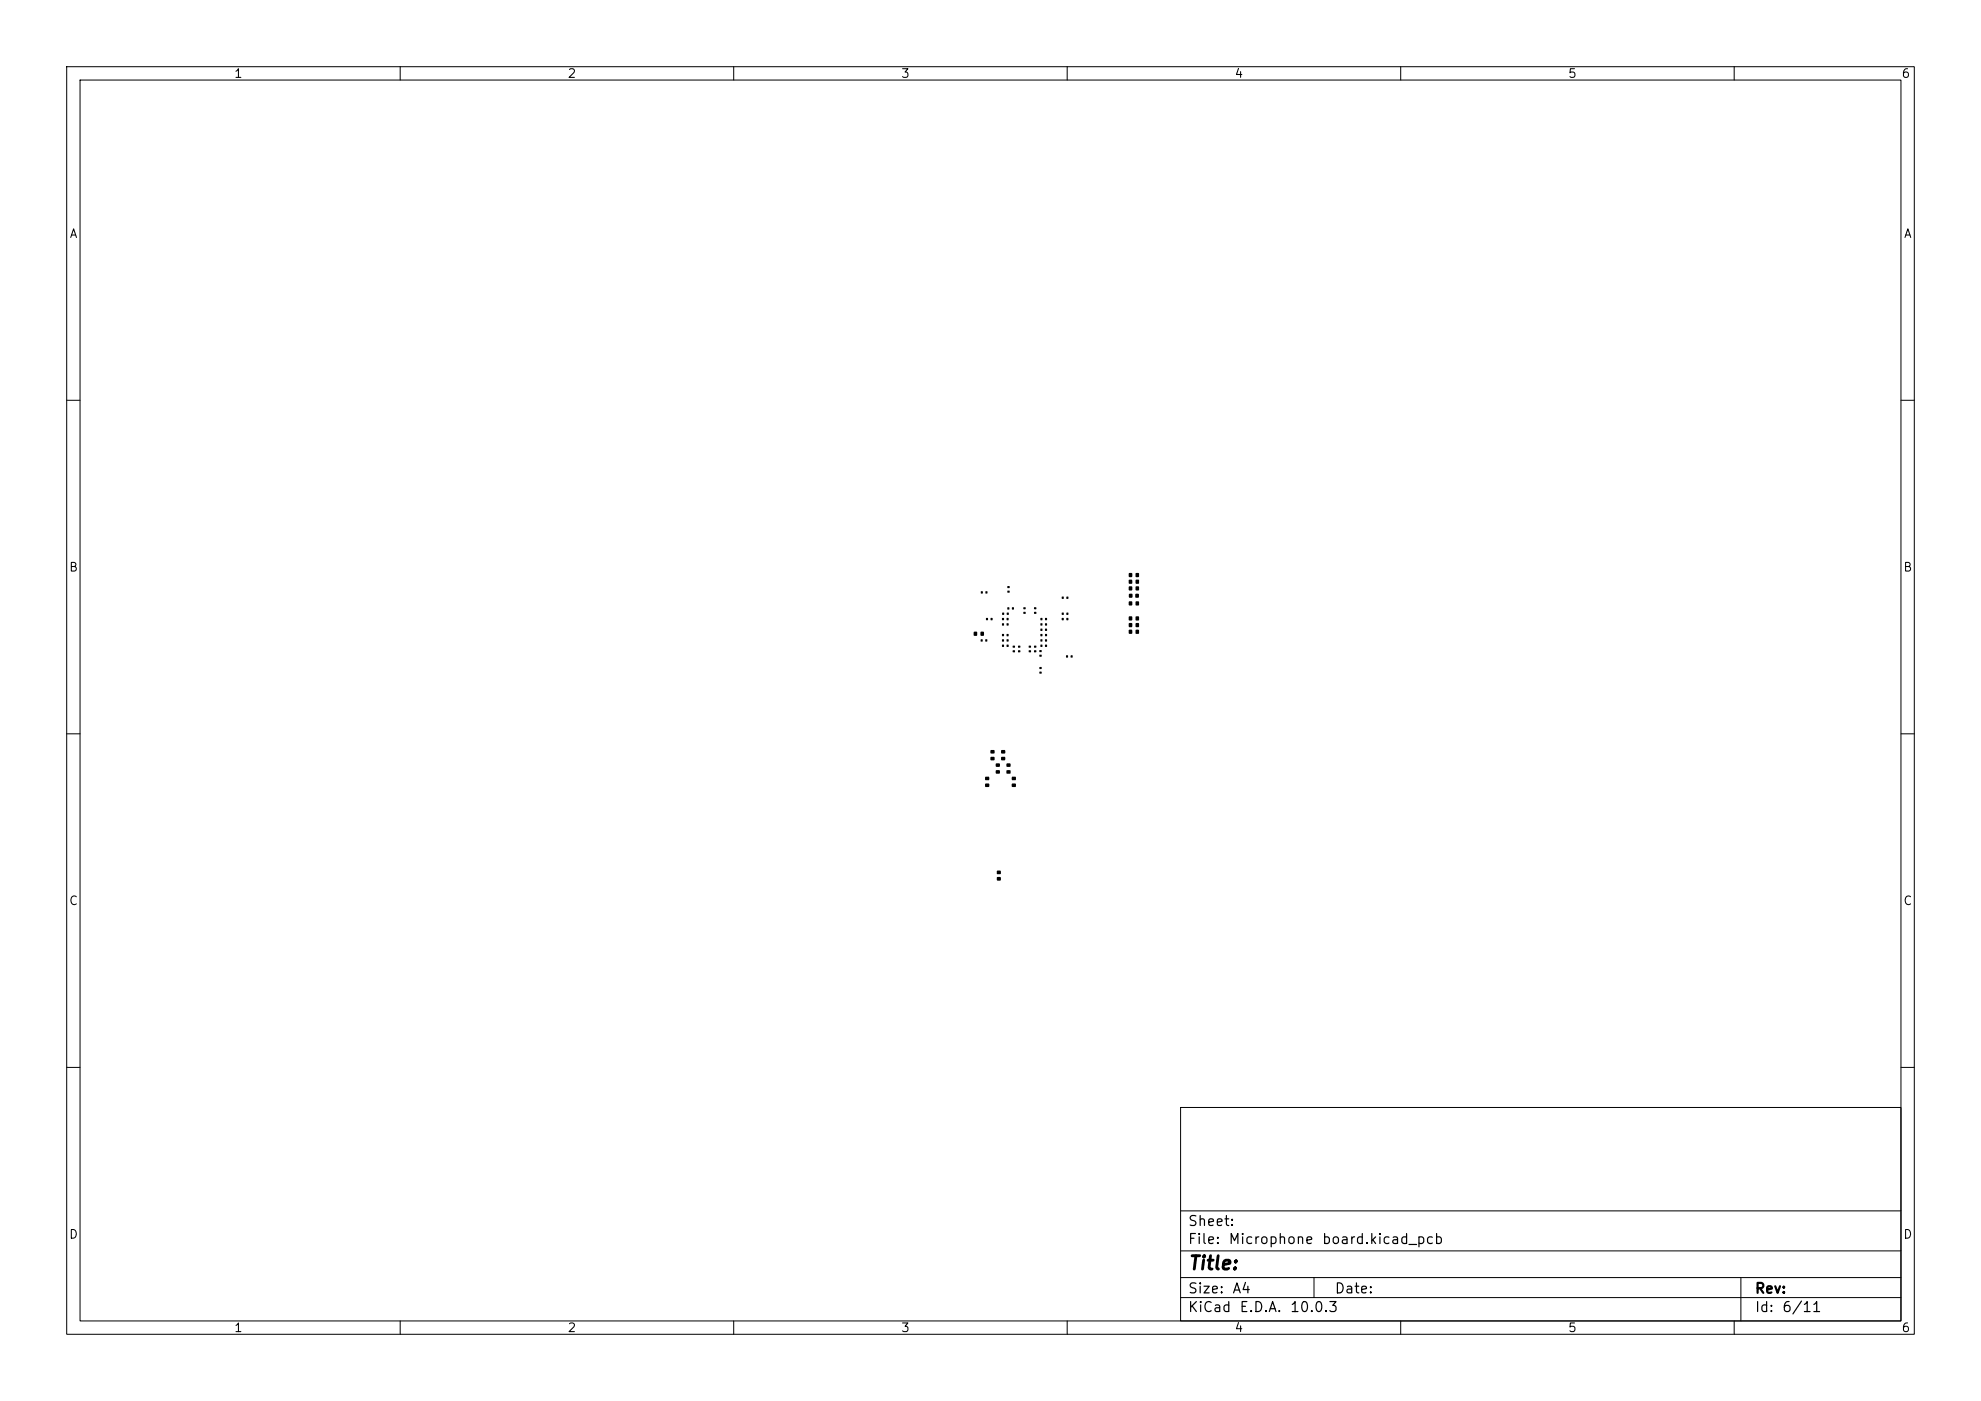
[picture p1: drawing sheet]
<svg xmlns="http://www.w3.org/2000/svg" width="297mm" height="210mm" viewBox="0 0 297 210" stroke-linecap="round" stroke-linejoin="round" font-family="sans-serif">
<defs><g id="words">
<text font-size="2" x="178" y="190.8">Title:</text>
<g font-size="1.5">
<text x="178" y="184.2">Sheet:</text>
<text x="178" y="186.9">File:</text>
<text x="184.1" y="186.9">Microphone</text>
<text x="198.1" y="186.9">board.kicad_pcb</text>
<text x="178" y="197.1">KiCad</text>
<text x="178" y="194.3">Size:</text>
<text x="184.7" y="194.3">A4</text>
<text x="185.7" y="197.1">E.D.A.</text>
<text x="193.3" y="197.1">10.0.3</text>
<text x="200" y="194.3">Date:</text>
<text x="263" y="194.3">Rev:</text>
<text x="263" y="197.1">Id:</text>
<text x="267.1" y="197.1">6/11</text>
</g>
<g font-size="1.3">
<text x="35" y="12">1</text>
<text x="85" y="12">2</text>
<text x="135" y="12">3</text>
<text x="185" y="12">4</text>
<text x="235" y="12">5</text>
<text x="285" y="12">6</text>
<text x="10.3" y="36">A</text>
<text x="285.4" y="36">A</text>
<text x="10.3" y="86">B</text>
<text x="285.3" y="86">B</text>
<text x="10.3" y="136">C</text>
<text x="285.3" y="136">C</text>
<text x="10.3" y="186">D</text>
<text x="285.3" y="186">D</text>
<text x="35" y="200">1</text>
<text x="85" y="200">2</text>
<text x="135" y="200">3</text>
<text x="185" y="200">4</text>
<text x="235" y="200">5</text>
<text x="285" y="200">6</text>
</g>
</g></defs>
<g fill="none" stroke="#000" stroke-width=".15">
<path d="M10 10h277v190h-277zM12 12h273v186h-273zM60 10v2M110 10v2M160 10v2M210 10v2M260 10v2M10 60h2M285 60h2M10 110h2M285 110h2M10 160h2"/>
<path d="M177 166h108v32h-108zM285 160h2M60 198v2M110 198v2M160 198v2M177 194.5h108M177 191.5h108M177 187.5h108M177 181.5h108M197 191.5v3M210 198v2M260 198v2"/>
<path d="M261 191.5v6.5"/>
</g>
<g fill="#000">
<path d="M146 94.7h.5v.6h-.5zM147 94.7h.5v.6h-.5zM147 95.8h.3v.4h-.3zM147.1 88.6h.2v.4h-.2zM147.7 95.8h.3v.4h-.3zM147.8 88.6h.2v.4h-.2zM147.8 92.6h.3v.4h-.3zM148.5 92.6h.3v.4h-.3zM150.2 92.6h.3v.4h-.3zM150.2 96.6h.3v.4h-.3zM150.2 95h.3v.4h-.3zM150.2 93.4h.3v.4h-.3z"/>
<path d="M150.2 95.8h.3v.4h-.3zM150.3 91.8h.2v.4h-.2zM150.9 92.6h.3v.4h-.3zM150.9 96.6h.3v.4h-.3zM150.9 95h.3v.4h-.3zM150.9 93.4h.3v.4h-.3zM150.9 95.8h.3v.4h-.3zM151 91.8h.2v.4h-.2zM151 91h.3v.4h-.3zM151 87.9h.4v.2h-.4zM151 88.6h.4v.2h-.4zM151.7 91h.3v.4h-.3z"/>
<path d="M151.8 97.5h.4v.3h-.4zM151.8 96.8h.4v.3h-.4zM152.6 97.5h.4v.3h-.4zM152.6 96.8h.4v.3h-.4zM153.4 91h.4v.3h-.4zM153.4 91.7h.4v.3h-.4zM154.2 97.5h.4v.3h-.4zM154.2 96.8h.4v.3h-.4zM155 97.5h.4v.3h-.4zM155 96.8h.4v.3h-.4zM155 91h.4v.3h-.4zM155 91.7h.4v.3h-.4z"/>
<path d="M155.8 97.5h.4v.2h-.4zM155.8 98.2h.4v.2h-.4zM156 94.2h.3v.4h-.3zM156 92.6h.3v.4h-.3zM156 93.4h.3v.4h-.3zM156 96.6h.3v.4h-.3zM156 95.8h.3v.4h-.3zM156 95h.3v.4h-.3zM156.7 94.2h.3v.4h-.3zM156.7 92.6h.3v.4h-.3zM156.7 93.4h.3v.4h-.3zM156.7 96.6h.3v.4h-.3z"/>
<path d="M156.7 95.8h.3v.4h-.3zM156.7 95h.3v.4h-.3zM159.2 89.4h.3v.4h-.3zM159.2 92.6h.3v.4h-.3zM159.2 91.8h.3v.4h-.3zM159.8 98.2h.3v.4h-.3zM159.9 89.4h.3v.4h-.3zM159.9 92.6h.3v.4h-.3zM159.9 91.8h.3v.4h-.3zM160.5 98.2h.3v.4h-.3zM169.3 89h.5v.6h-.5zM169.3 90.2h.4v.5h-.4z"/>
<path d="M169.3 86.9h.4v.6h-.4zM169.3 92.4h.4v.6h-.4zM169.3 87.9h.4v.6h-.4zM169.3 93.4h.4v.6h-.4zM169.3 85.9h.4v.6h-.4zM169.3 94.4h.4v.6h-.4zM170.2 89h.5v.6h-.5zM170.3 90.2h.4v.5h-.4zM170.3 86.9h.4v.6h-.4zM170.3 92.4h.4v.6h-.4zM170.3 87.9h.4v.6h-.4zM170.3 93.4h.4v.6h-.4z"/>
<path d="M170.3 85.9h.4v.6h-.4zM170.3 94.4h.4v.6h-.4zM147.7 117.5h.6v.4h-.6zM147.7 116.5h.6v.4h-.6zM148.5 113.5h.6v.4h-.6zM148.5 112.5h.6v.4h-.6zM149.3 115.5h.6v.4h-.6zM149.3 114.5h.6v.4h-.6zM150.1 113.5h.6v.4h-.6zM150.1 112.5h.6v.4h-.6zM150.9 115.5h.6v.4h-.6zM150.9 114.5h.6v.4h-.6z"/>
<path d="M151.7 117.5h.6v.4h-.6zM151.7 116.5h.6v.4h-.6zM155.8 100.7h.4v.3h-.4zM155.8 100h.4v.3h-.4zM149.5 131.5h.5v.5h-.5zM149.5 130.5h.5v.5h-.5z"/>
</g>
<use href="#words"/>
</svg>
